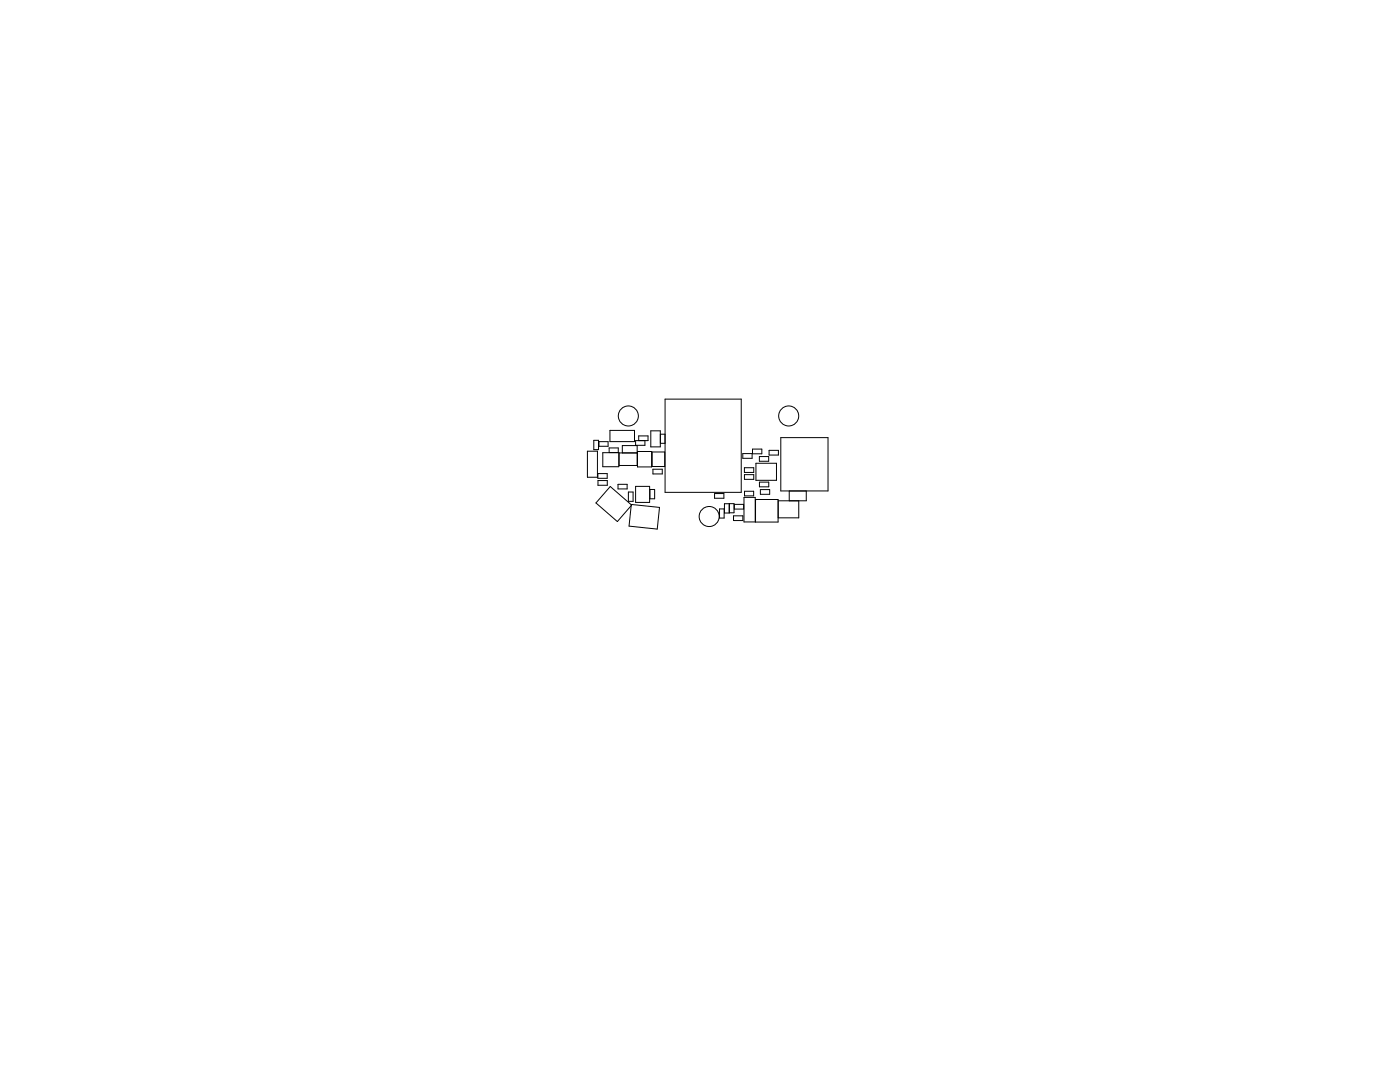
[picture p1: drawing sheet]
<svg xmlns="http://www.w3.org/2000/svg" width="279mm" height="216mm" viewBox="0 0 279 216" stroke-linecap="round" stroke-linejoin="round" font-family="sans-serif">
<g fill="none" stroke="#000" stroke-width=".2">
<path d="M132.7 79.6h15.2v18.6h-15.2zM117.2 90h2v5.2h-2zM118.5 87.9h.9v1.8h-.9zM119.3 94.5h1.9v.9h-1.9zM119.3 95.9h1.9v.9h-1.9zM119.5 88.1h1.9v1h-1.9zM120.3 90.3h3.2v2.8h-3.2zM121.6 90.3v-.9h1.8v.9M121.7 85.9h4.9v2.2h-4.9zM121.8 97.1l4.3 3.7-2.9 3.3-4.3-3.7zM123.3 96.6h1.9v1h-1.9zM124.2 90.4v-1.5h3v4h-3.6v-2.5h3.6"/>
<path d="M125.4 98.2h.9v1.8h-.9zM126.8 97.1h2.8v3.1h-2.8zM127.2 90.1h2.8v3.1h-2.8zM127.5 87.9v-.9h1.8v.9h-2.5v1h1.9v-1M129.7 97.7h.9v1.8h-.9zM129.9 86h1.9v3.2h-1.9zM130.2 90.2h2.5v2.9h-2.5zM130.3 93.6h1.9v1h-1.9zM132.7 86.6h-.9v1.9h.9M142.6 98.5h1.9v.9h-1.9zM148.2 90.5h1.9v.9h-1.9zM148.5 99.2h2.2v4.9h-2.2z"/>
<path d="M148.6 93.3h1.8v1h-1.8zM148.6 94.7h1.8v1h-1.8zM148.6 98h1.8v.9h-1.8zM150.2 89.6h1.8v1h-1.8zM150.8 99.7h4.5v4.5h-4.5zM150.9 92.4h4.1v3.4h-4.1zM151.5 91.1h1.9v.9h-1.9zM151.6 96.2h1.8v.9h-1.8zM151.7 97.7h1.9v.9h-1.9zM153.5 89.9h1.8v.9h-1.8zM155.8 87.3h9.4v10.7h-9.4zM157.5 99.9v-1.9h3.4v1.9h-5.6v3.4h4.1v-3.4"/>
<path d="M126 100.7l5.6 .5-.4 4.4-5.7-.6zM143.6 101.5h.9v1.9h-.9zM144.6 100.5h.9v1.9h-.9zM145.6 100.5h.9v1.8h-.9zM146.4 102.9h1.8v1h-1.8zM146.5 100.6h1.9v1h-1.9z"/>
<circle cx="125.4" cy="83" r="2"/>
<circle cx="157.4" cy="83" r="2"/>
<circle cx="141.5" cy="103.1" r="2"/>
</g>
</svg>
